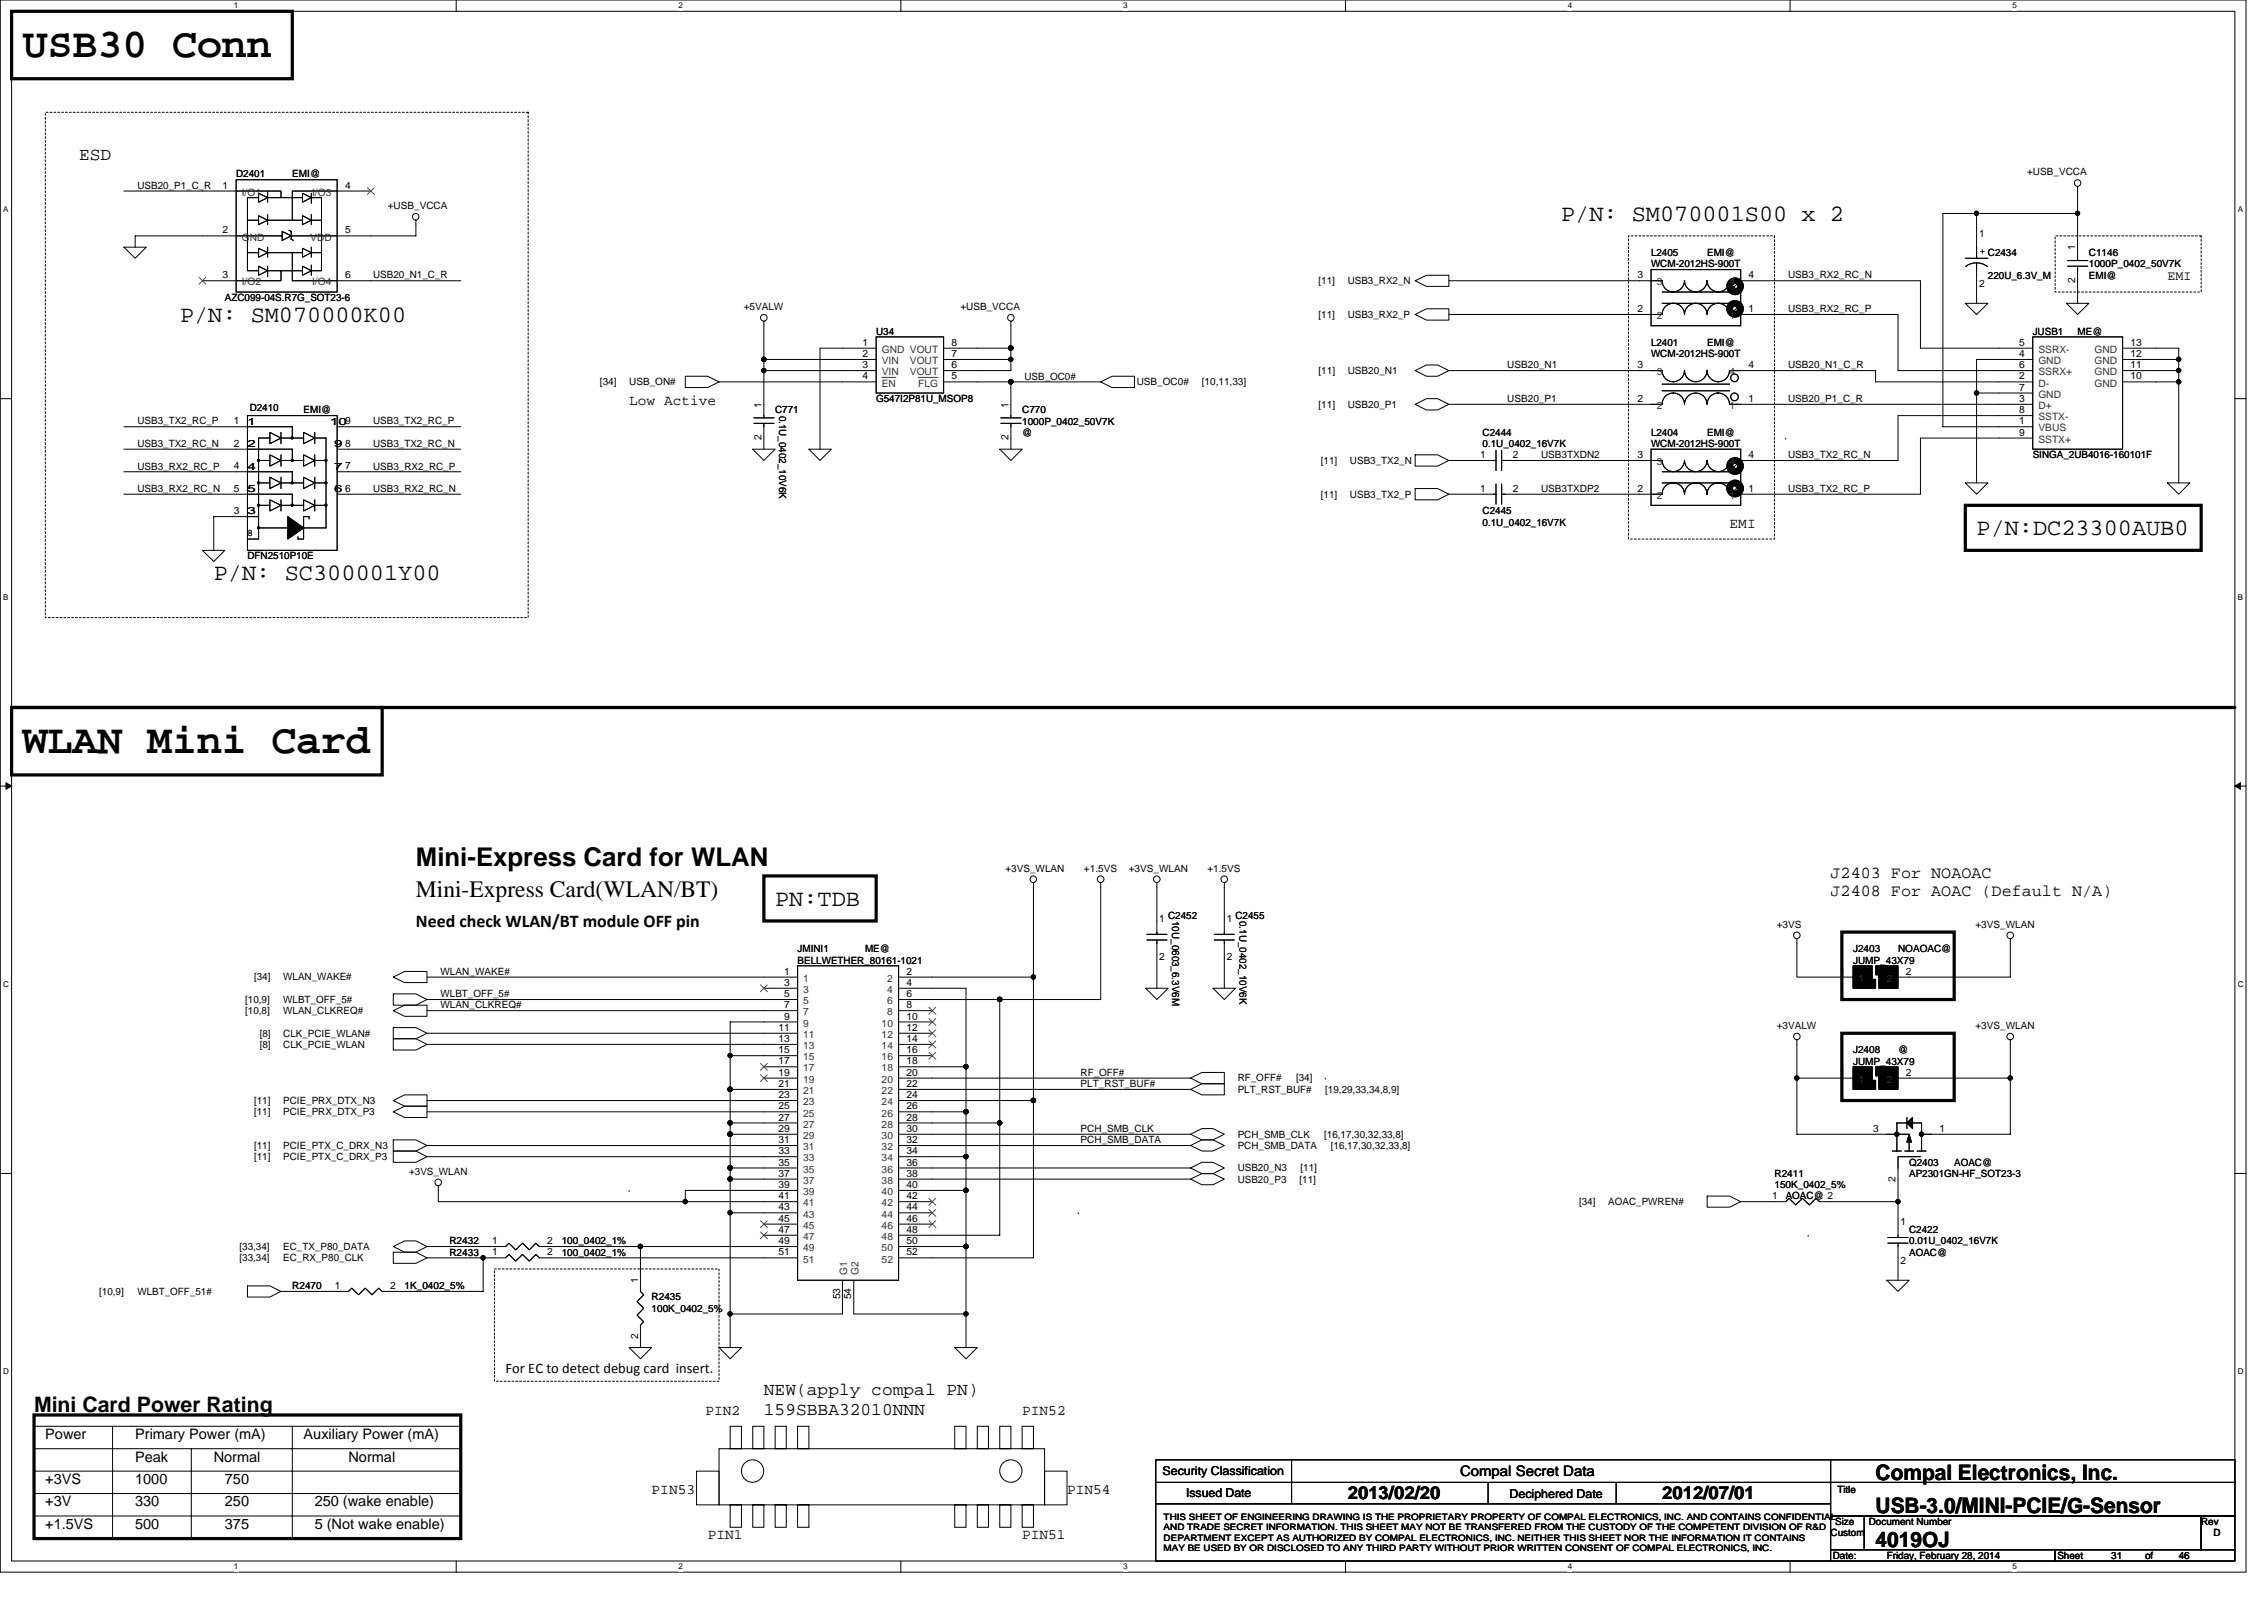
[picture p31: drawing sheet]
<svg xmlns="http://www.w3.org/2000/svg" width="297mm" height="210mm" viewBox="0 0 297 210" stroke-linecap="round" stroke-linejoin="round" font-family="sans-serif">
<defs><g id="words">
<g font-size="5.4">
<text x="3" y="7.5">USB30 Conn</text>
<text x="3" y="98.8">WLAN Mini Card</text>
</g>
<text font-size="3.4" x="54.6" y="113.6">Mini-Express Card for WLAN</text>
<g font-size="3.1">
<text x="204.8" y="29">P/N: SM070001S00 x 2</text>
<text x="23.6" y="42.2">P/N: SM070000K00</text>
<text x="259.3" y="70.2">P/N:DC23300AUB0</text>
<text x="28" y="76.1">P/N: SC300001Y00</text>
<text x="54.6" y="117.7">Mini-Express Card(WLAN/BT)</text>
<text x="101.7" y="118.9">PN:TDB</text>
</g>
<g font-size="2.8">
<text x="4.5" y="185.3">Mini Card Power Rating</text>
<text x="246.1" y="194.1">Compal Electronics, Inc.</text>
<text x="246.1" y="202.9">4019OJ</text>
<text x="246.1" y="198.5">USB-3.0/MINI-PCIE/G-Sensor</text>
</g>
<g font-size="2.3">
<text x="10.4" y="21">ESD</text>
<text x="54.6" y="121.6">Need check WLAN/BT module OFF pin</text>
<text x="100.2" y="183.1">NEW(apply compal PN)</text>
<text x="100.2" y="185.6">159SBBA32010NNN</text>
<text x="176.8" y="196.7">2013/02/20</text>
<text x="218.1" y="196.7">2012/07/01</text>
</g>
<g font-size="2.2">
<text x="240.2" y="115.2">J2403 For NOAOAC</text>
<text x="240.2" y="117.5">J2408 For AOAC (Default N/A)</text>
</g>
<g font-size="1.9">
<text x="82.5" y="53.1">Low Active</text>
<text x="226.9" y="69.3">EMI</text>
<text x="66.3" y="180.1">For EC to detect debug card insert.</text>
<text x="92.6" y="185.7">PIN2</text>
<text x="134.1" y="185.7">PIN52</text>
<text x="5.9" y="188.8">Power</text>
<text x="17.7" y="191.7">Peak</text>
<text x="17.7" y="188.8">Primary Power (mA)</text>
<text x="28" y="191.7">Normal</text>
<text x="39.8" y="188.8">Auxiliary Power (mA)</text>
<text x="45.7" y="191.7">Normal</text>
<text x="5.9" y="194.7">+3VS</text>
<text x="5.9" y="197.6">+3V</text>
<text x="17.7" y="197.6">330</text>
<text x="17.7" y="194.7">1000</text>
<text x="29.5" y="197.6">250</text>
<text x="29.5" y="194.7">750</text>
<text x="41.3" y="197.6">250 (wake enable)</text>
<text x="85.5" y="196">PIN53</text>
<text x="140" y="196">PIN54</text>
<text x="191.6" y="193.7">Compal Secret Data</text>
<text x="5.9" y="200.6">+1.5VS</text>
<text x="17.7" y="200.6">500</text>
<text x="29.5" y="200.6">375</text>
<text x="41.3" y="200.6">5 (Not wake enable)</text>
<text x="92.9" y="201.9">PIN1</text>
<text x="134.1" y="201.9">PIN51</text>
</g>
<text font-size="1.8" x="284.4" y="36.7">EMI</text>
<g font-size="1.6">
<text x="152.5" y="193.5">Security Classification</text>
<text x="155.6" y="196.3">Issued Date</text>
<text x="198.1" y="196.5">Deciphered Date</text>
</g>
<g font-size="1.3">
<text x="31" y="23.3">D2401</text>
<text x="38.4" y="23.3">EMI@</text>
<text x="266" y="23">+USB_VCCA</text>
<text x="18" y="24.8">USB20_P1_C_R</text>
<text x="29.2" y="24.7">1</text>
<text x="45.3" y="24.7">4</text>
<text x="50.9" y="27.4">+USB_VCCA</text>
<text x="29.2" y="30.6">2</text>
<text x="45.3" y="30.6">5</text>
<text x="216.6" y="33.6">L2405</text>
<text x="216.6" y="35.1">WCM-2012HS-900T</text>
<text x="224" y="33.6">EMI@</text>
<text x="259.6" y="31.1">1</text>
<text x="259.8" y="33.3">+ C2434</text>
<text x="272.3" y="32.9" transform="rotate(-90 272.3 32.9)">1</text>
<text x="274.1" y="33.6">C1146</text>
<text x="274.1" y="35.1">1000P_0402_50V7K</text>
<text x="29.2" y="36.5">3</text>
<text x="29.5" y="39.5">AZC099-04S.R7G_SOT23-6</text>
<text x="45.3" y="36.5">6</text>
<text x="49" y="36.5">USB20_N1_C_R</text>
<text x="97.6" y="40.7">+5VALW</text>
<text x="126" y="40.7">+USB_VCCA</text>
<text x="173" y="41.7">[11]</text>
<text x="173" y="37.3">[11]</text>
<text x="176.8" y="41.7">USB3_RX2_P</text>
<text x="176.8" y="37.3">USB3_RX2_N</text>
<text x="214.8" y="40.9">2</text>
<text x="214.8" y="36.5">3</text>
<text x="229.4" y="40.9">1</text>
<text x="229.4" y="36.5">4</text>
<text x="234.6" y="41">USB3_RX2_RC_P</text>
<text x="234.6" y="36.5">USB3_RX2_RC_N</text>
<text x="259.6" y="37.6">2</text>
<text x="260.8" y="36.6">220U_6.3V_M</text>
<text x="272.3" y="37.1" transform="rotate(-90 272.3 37.1)">2</text>
<text x="274.1" y="36.6">EMI@</text>
<text x="113.2" y="45.4">1</text>
<text x="113.2" y="46.8">2</text>
<text x="115" y="43.9">U34</text>
<text x="124.8" y="46.8">7</text>
<text x="124.8" y="45.4">8</text>
<text x="216.6" y="45.4">L2401</text>
<text x="216.6" y="46.9">WCM-2012HS-900T</text>
<text x="224" y="45.4">EMI@</text>
<text x="264.9" y="46.8">4</text>
<text x="264.9" y="45.4">5</text>
<text x="266.7" y="43.9">JUSB1</text>
<text x="272.6" y="43.9">ME@</text>
<text x="279.5" y="45.4">13</text>
<text x="279.5" y="46.8">12</text>
<text x="32.8" y="53.9">D2410</text>
<text x="78.7" y="50.5">[34]</text>
<text x="82.5" y="50.5">USB_ON#</text>
<text x="99.9" y="53.5" transform="rotate(-90 99.9 53.5)">1</text>
<text x="113.2" y="48.3">3</text>
<text x="113.2" y="49.8">4</text>
<text x="115" y="52.7">G547I2P81U_MSOP8</text>
<text x="124.8" y="48.3">6</text>
<text x="124.8" y="49.8">5</text>
<text x="132.3" y="53.5" transform="rotate(-90 132.3 53.5)">1</text>
<text x="134.4" y="49.8">USB_OC0#</text>
<text x="149.1" y="50.5">USB_OC0#</text>
<text x="157.7" y="50.5">[10,11,33]</text>
<text x="173" y="53.5">[11]</text>
<text x="173" y="49.1">[11]</text>
<text x="176.8" y="53.5">USB20_P1</text>
<text x="176.8" y="49.1">USB20_N1</text>
<text x="197.8" y="48.3">USB20_N1</text>
<text x="197.8" y="52.7">USB20_P1</text>
<text x="214.8" y="48.3">3</text>
<text x="214.8" y="52.7">2</text>
<text x="229.4" y="52.7">1</text>
<text x="229.4" y="48.3">4</text>
<text x="234.6" y="52.7">USB20_P1_C_R</text>
<text x="234.6" y="48.3">USB20_N1_C_R</text>
<text x="264.9" y="52.7">3</text>
<text x="264.9" y="49.8">2</text>
<text x="264.9" y="51.2">7</text>
<text x="264.9" y="48.3">6</text>
<text x="279.5" y="48.3">11</text>
<text x="279.5" y="49.8">10</text>
<text x="18" y="55.7">USB3_TX2_RC_P</text>
<text x="18" y="58.6">USB3_TX2_RC_N</text>
<text x="30.7" y="55.7">1</text>
<text x="30.7" y="58.6">2</text>
<text x="32.5" y="58.7">2</text>
<text x="32.5" y="55.7">1</text>
<text x="39.8" y="54.2">EMI@</text>
<text x="43.3" y="55.7">109</text>
<text x="43.3" y="55.7">10</text>
<text x="43.9" y="58.7">9</text>
<text x="45.3" y="58.6">8</text>
<text x="49" y="55.7">USB3_TX2_RC_P</text>
<text x="49" y="58.6">USB3_TX2_RC_N</text>
<text x="99.9" y="57.8" transform="rotate(-90 99.9 57.8)">2</text>
<text x="101.7" y="54.2">C771</text>
<text x="102.2" y="54.5" transform="rotate(90 102.2 54.5)">0.1U_0402_10V6K</text>
<text x="132.3" y="57.8" transform="rotate(-90 132.3 57.8)">2</text>
<text x="134.1" y="54.2">C770</text>
<text x="134.1" y="57.2">@</text>
<text x="134.1" y="55.7">1000P_0402_50V7K</text>
<text x="194.5" y="57.2">C2444</text>
<text x="194.5" y="58.7">0.1U_0402_16V7K</text>
<text x="216.6" y="57.2">L2404</text>
<text x="216.6" y="58.7">WCM-2012HS-900T</text>
<text x="224" y="57.2">EMI@</text>
<text x="264.9" y="55.7">1</text>
<text x="264.9" y="54.2">8</text>
<text x="264.9" y="57.2">9</text>
<text x="18" y="61.6">USB3_RX2_RC_P</text>
<text x="18" y="64.5">USB3_RX2_RC_N</text>
<text x="30.7" y="61.6">4</text>
<text x="30.7" y="64.5">5</text>
<text x="32.5" y="64.5">5</text>
<text x="32.5" y="61.6">4</text>
<text x="43.9" y="61.6">7</text>
<text x="43.9" y="64.5">6</text>
<text x="45.3" y="64.5">6</text>
<text x="45.3" y="61.6">7</text>
<text x="49" y="61.6">USB3_RX2_RC_P</text>
<text x="49" y="64.5">USB3_RX2_RC_N</text>
<text x="173.3" y="65.3">[11]</text>
<text x="173.3" y="60.9">[11]</text>
<text x="177.1" y="65.3">USB3_TX2_P</text>
<text x="177.1" y="60.9">USB3_TX2_N</text>
<text x="194.2" y="60.1">1</text>
<text x="194.2" y="64.5">1</text>
<text x="198.5" y="60.1">2</text>
<text x="198.5" y="64.5">2</text>
<text x="202.2" y="60.1">USB3TXDN2</text>
<text x="202.2" y="64.5">USB3TXDP2</text>
<text x="214.8" y="64.5">2</text>
<text x="214.8" y="60.1">3</text>
<text x="229.4" y="64.5">1</text>
<text x="229.4" y="60.1">4</text>
<text x="234.6" y="60.1">USB3_TX2_RC_N</text>
<text x="234.6" y="64.5">USB3_TX2_RC_P</text>
<text x="266.7" y="60.1">SINGA_2UB4016-160101F</text>
<text x="30.7" y="67.5">3</text>
<text x="32.5" y="70.3">8</text>
<text x="32.5" y="67.5">3</text>
<text x="194.5" y="67.5">C2445</text>
<text x="194.5" y="69">0.1U_0402_16V7K</text>
<text x="32.5" y="73.4">DFN2510P10E</text>
<text x="131.9" y="114.3">+3VS_WLAN</text>
<text x="142.2" y="114.3">+1.5VS</text>
<text x="148.1" y="114.3">+3VS_WLAN</text>
<text x="158.4" y="114.3">+1.5VS</text>
<text x="104.6" y="124.9">JMINI1</text>
<text x="113.5" y="124.9">ME@</text>
<text x="152.1" y="120.9">1</text>
<text x="153.3" y="120.5">C2452</text>
<text x="153.8" y="120.8" transform="rotate(90 153.8 120.8)">10U_0603_6.3V6M</text>
<text x="160.9" y="120.9">1</text>
<text x="162.1" y="120.5">C2455</text>
<text x="162.6" y="120.8" transform="rotate(90 162.6 120.8)">0.1U_0402_10V6K</text>
<text x="233.1" y="121.7">+3VS</text>
<text x="243.1" y="124.9">J2403</text>
<text x="249" y="124.9">NOAOAC@</text>
<text x="259.2" y="121.7">+3VS_WLAN</text>
<text x="32.2" y="131.6">[10,9]</text>
<text x="33.3" y="128.6">[34]</text>
<text x="37.2" y="128.6">WLAN_WAKE#</text>
<text x="37.2" y="131.6">WLBT_OFF_5#</text>
<text x="57.8" y="127.9">WLAN_WAKE#</text>
<text x="57.8" y="130.8">WLBT_OFF_5#</text>
<text x="102.9" y="127.9">1</text>
<text x="102.9" y="129.3">3</text>
<text x="102.9" y="130.8">5</text>
<text x="104.6" y="126.4">BELLWETHER_80161-1021</text>
<text x="118.9" y="127.9">2</text>
<text x="118.9" y="129.3">4</text>
<text x="118.9" y="130.8">6</text>
<text x="152.1" y="126">2</text>
<text x="160.9" y="126">2</text>
<text x="241.3" y="127.9">1</text>
<text x="243.1" y="126.4">JUMP_43X79</text>
<text x="250.1" y="127.9">2</text>
<text x="32.2" y="133.1">[10,8]</text>
<text x="34.1" y="136">[8]</text>
<text x="34.1" y="137.5">[8]</text>
<text x="37.2" y="136">CLK_PCIE_WLAN#</text>
<text x="37.2" y="137.5">CLK_PCIE_WLAN</text>
<text x="37.2" y="133.1">WLAN_CLKREQ#</text>
<text x="57.8" y="132.3">WLAN_CLKREQ#</text>
<text x="102.1" y="135.2">11</text>
<text x="102.1" y="136.7">13</text>
<text x="102.9" y="132.3">7</text>
<text x="102.9" y="133.8">9</text>
<text x="118.9" y="132.3">8</text>
<text x="118.9" y="133.8">10</text>
<text x="118.9" y="135.2">12</text>
<text x="118.9" y="136.7">14</text>
<text x="233.1" y="135">+3VALW</text>
<text x="259.2" y="135">+3VS_WLAN</text>
<text x="102.1" y="138.2">15</text>
<text x="102.1" y="139.6">17</text>
<text x="102.1" y="141.1">19</text>
<text x="102.1" y="142.6">21</text>
<text x="118.9" y="138.2">16</text>
<text x="118.9" y="139.6">18</text>
<text x="118.9" y="141.1">20</text>
<text x="118.9" y="142.6">22</text>
<text x="141.8" y="142.6">PLT_RST_BUF#</text>
<text x="141.8" y="141.1">RF_OFF#</text>
<text x="162.4" y="141.9">RF_OFF#</text>
<text x="162.4" y="143.4">PLT_RST_BUF#</text>
<text x="170" y="141.9">[34]</text>
<text x="173.9" y="143.4">[19,29,33,34,8,9]</text>
<text x="241.3" y="141.1">1</text>
<text x="243.1" y="138.2">J2408</text>
<text x="243.1" y="139.7">JUMP_43X79</text>
<text x="249" y="138.2">@</text>
<text x="250.1" y="141.1">2</text>
<text x="33.3" y="146.3">[11]</text>
<text x="33.3" y="144.8">[11]</text>
<text x="37.2" y="146.3">PCIE_PRX_DTX_P3</text>
<text x="37.2" y="144.8">PCIE_PRX_DTX_N3</text>
<text x="102.1" y="144.1">23</text>
<text x="102.1" y="145.5">25</text>
<text x="102.1" y="147">27</text>
<text x="102.1" y="148.5">29</text>
<text x="102.1" y="150">31</text>
<text x="118.9" y="144.1">24</text>
<text x="118.9" y="145.5">26</text>
<text x="118.9" y="147">28</text>
<text x="118.9" y="148.5">30</text>
<text x="118.9" y="150">32</text>
<text x="141.8" y="148.5">PCH_SMB_CLK</text>
<text x="141.8" y="150">PCH_SMB_DATA</text>
<text x="162.4" y="149.2">PCH_SMB_CLK</text>
<text x="173.7" y="149.2">[16,17,30,32,33,8]</text>
<text x="245.8" y="148.5">3</text>
<text x="254.5" y="148.5">1</text>
<text x="33.3" y="150.7">[11]</text>
<text x="33.3" y="152.2">[11]</text>
<text x="37.2" y="150.7">PCIE_PTX_C_DRX_N3</text>
<text x="37.2" y="152.2">PCIE_PTX_C_DRX_P3</text>
<text x="53.7" y="154.1">+3VS_WLAN</text>
<text x="102.1" y="151.4">33</text>
<text x="102.1" y="152.9">35</text>
<text x="102.1" y="154.4">37</text>
<text x="102.1" y="155.9">39</text>
<text x="118.9" y="151.4">34</text>
<text x="118.9" y="152.9">36</text>
<text x="118.9" y="154.4">38</text>
<text x="118.9" y="155.9">40</text>
<text x="162.4" y="153.7">USB20_N3</text>
<text x="162.4" y="155.2">USB20_P3</text>
<text x="162.4" y="150.7">PCH_SMB_DATA</text>
<text x="170.5" y="155.2">[11]</text>
<text x="170.6" y="153.7">[11]</text>
<text x="174.6" y="150.7">[16,17,30,32,33,8]</text>
<text x="232.8" y="154.4">R2411</text>
<text x="232.8" y="155.9">150K_0402_5%</text>
<text x="248.7" y="155" transform="rotate(-90 248.7 155)">2</text>
<text x="250.5" y="152.9">Q2403</text>
<text x="250.5" y="154.4">AP2301GN-HF_SOT23-3</text>
<text x="256.4" y="152.9">AOAC@</text>
<text x="102.1" y="157.3">41</text>
<text x="102.1" y="158.8">43</text>
<text x="102.1" y="160.3">45</text>
<text x="102.1" y="161.7">47</text>
<text x="118.9" y="157.3">42</text>
<text x="118.9" y="158.8">44</text>
<text x="118.9" y="160.3">46</text>
<text x="118.9" y="161.7">48</text>
<text x="207.2" y="158.1">[34]</text>
<text x="211" y="158.1">AOAC_PWREN#</text>
<text x="232.5" y="157.3">1</text>
<text x="234.3" y="157.4">AOAC@ 2</text>
<text x="249.3" y="160.7">1</text>
<text x="250.5" y="161.8">C2422</text>
<text x="31.4" y="164">[33,34]</text>
<text x="31.4" y="165.5">[33,34]</text>
<text x="37.2" y="164">EC_TX_P80_DATA</text>
<text x="37.2" y="165.5">EC_RX_P80_CLK</text>
<text x="59" y="163.2">R2432</text>
<text x="59" y="164.7">R2433</text>
<text x="64.6" y="163.2">1</text>
<text x="64.6" y="164.7">1</text>
<text x="71.8" y="163.2">2</text>
<text x="71.8" y="164.7">2</text>
<text x="73.7" y="163.2">100_0402_1%</text>
<text x="73.7" y="164.7">100_0402_1%</text>
<text x="102.1" y="163.2">49</text>
<text x="102.1" y="164.7">51</text>
<text x="118.9" y="163.2">50</text>
<text x="118.9" y="164.7">52</text>
<text x="249.3" y="165.8">2</text>
<text x="250.5" y="163.2">0.01U_0402_16V7K</text>
<text x="250.5" y="164.7">AOAC@</text>
<text x="13" y="169.9">[10,9]</text>
<text x="18" y="169.9">WLBT_OFF_51#</text>
<text x="38.4" y="169.1">R2470</text>
<text x="43.9" y="169.1">1</text>
<text x="51.2" y="169.1">2</text>
<text x="53.1" y="169.1">1K_0402_5%</text>
<text x="83.7" y="168.4" transform="rotate(-90 83.7 168.4)">1</text>
<text x="85.5" y="170.6">R2435</text>
<text x="85.5" y="172.1">100K_0402_5%</text>
<text x="110.2" y="170.5" transform="rotate(-90 110.2 170.5)">53</text>
<text x="111.7" y="170.5" transform="rotate(-90 111.7 170.5)">54</text>
<text x="83.7" y="175.6" transform="rotate(-90 83.7 175.6)">2</text>
<text x="241.1" y="195.8">Title</text>
<text x="240.2" y="201.5">Custom</text>
<text x="240.8" y="200.1">Size</text>
<text x="245.2" y="200.1">Document Number</text>
<text x="288.8" y="200.1">Rev</text>
<text x="290.4" y="201.5">D</text>
<text x="240.5" y="204.5">Date:</text>
<text x="247.5" y="204.5">Friday, February 28, 2014</text>
<text x="269.9" y="204.5">Sheet</text>
<text x="277" y="204.5">31</text>
<text x="281.4" y="204.5">of</text>
<text x="285.9" y="204.5">46</text>
</g>
<g font-size="1.3" fill="#333">
<text x="31.7" y="25.7">I/O1</text>
<text x="41" y="25.7">I/O3</text>
<text x="31.7" y="31.6">GND</text>
<text x="40.7" y="31.6">VDD</text>
<text x="31.7" y="37.4">I/O2</text>
<text x="41" y="37.4">I/O4</text>
<text x="217.4" y="41.9">2</text>
<text x="217.4" y="37.4">3</text>
<text x="226.9" y="41.9">1</text>
<text x="226.9" y="37.4">4</text>
<text x="115.7" y="46.3">GND VOUT</text>
<text x="115.7" y="47.8">VIN</text>
<text x="119.4" y="47.8">VOUT</text>
<text x="267.4" y="47.8">GND</text>
<text x="267.4" y="46.3">SSRX-</text>
<text x="274.8" y="46.3">GND</text>
<text x="274.8" y="47.8">GND</text>
<text x="115.7" y="49.2">VIN</text>
<text x="115.7" y="50.7">EN</text>
<text x="119.4" y="49.2">VOUT</text>
<text x="120.5" y="50.7">FLG</text>
<text x="217.4" y="49.2">3</text>
<text x="217.4" y="53.7">2</text>
<text x="226.9" y="53.7">1</text>
<text x="226.9" y="49.2">4</text>
<text x="267.4" y="53.7">D+</text>
<text x="267.4" y="50.7">D-</text>
<text x="267.4" y="52.2">GND</text>
<text x="267.4" y="49.2">SSRX+</text>
<text x="274.8" y="49.2">GND</text>
<text x="274.8" y="50.7">GND</text>
<text x="267.4" y="56.6">VBUS</text>
<text x="267.4" y="55.1">SSTX-</text>
<text x="267.4" y="58.1">SSTX+</text>
<text x="217.4" y="65.4">2</text>
<text x="217.4" y="61">3</text>
<text x="226.9" y="65.4">1</text>
<text x="226.9" y="61">4</text>
<text x="105.4" y="128.8">1</text>
<text x="105.4" y="130.3">3</text>
<text x="105.4" y="131.7">5</text>
<text x="116.4" y="128.8">2</text>
<text x="116.4" y="130.3">4</text>
<text x="116.4" y="131.7">6</text>
<text x="243.9" y="128.8">1</text>
<text x="247.5" y="128.8">2</text>
<text x="105.4" y="133.2">7</text>
<text x="105.4" y="134.7">9</text>
<text x="105.4" y="136.2">11</text>
<text x="105.4" y="137.6">13</text>
<text x="115.7" y="134.7">10</text>
<text x="115.7" y="136.2">12</text>
<text x="115.7" y="137.6">14</text>
<text x="116.4" y="133.2">8</text>
<text x="105.4" y="139.1">15</text>
<text x="105.4" y="140.6">17</text>
<text x="105.4" y="142">19</text>
<text x="105.4" y="143.5">21</text>
<text x="115.7" y="139.1">16</text>
<text x="115.7" y="140.6">18</text>
<text x="115.7" y="142">20</text>
<text x="115.7" y="143.5">22</text>
<text x="243.9" y="142">1</text>
<text x="247.5" y="142">2</text>
<text x="105.4" y="145">23</text>
<text x="105.4" y="146.5">25</text>
<text x="105.4" y="147.9">27</text>
<text x="105.4" y="149.4">29</text>
<text x="115.7" y="145">24</text>
<text x="115.7" y="146.5">26</text>
<text x="115.7" y="147.9">28</text>
<text x="115.7" y="149.4">30</text>
<text x="105.4" y="150.9">31</text>
<text x="105.4" y="152.4">33</text>
<text x="105.4" y="153.8">35</text>
<text x="105.4" y="155.3">37</text>
<text x="115.7" y="150.9">32</text>
<text x="115.7" y="152.4">34</text>
<text x="115.7" y="153.8">36</text>
<text x="115.7" y="155.3">38</text>
<text x="105.4" y="156.8">39</text>
<text x="105.4" y="158.3">41</text>
<text x="105.4" y="159.7">43</text>
<text x="105.4" y="161.2">45</text>
<text x="115.7" y="156.8">40</text>
<text x="115.7" y="158.3">42</text>
<text x="115.7" y="159.7">44</text>
<text x="115.7" y="161.2">46</text>
<text x="105.4" y="162.7">47</text>
<text x="105.4" y="164.1">49</text>
<text x="105.4" y="165.6">51</text>
<text x="111.1" y="167.2" transform="rotate(-90 111.1 167.2)">G1</text>
<text x="112.6" y="167.2" transform="rotate(-90 112.6 167.2)">G2</text>
<text x="115.7" y="162.7">48</text>
<text x="115.7" y="164.1">50</text>
<text x="115.7" y="165.6">52</text>
</g>
<g font-size="1.2">
<text x="152.7" y="199.4">THIS SHEET OF ENGINEERING DRAWING IS THE PROPRIETARY PROPERTY OF COMPAL ELECTRONICS, INC. AND CONTAINS CONFIDENTIAL</text>
<text x="152.7" y="200.8">AND TRADE SECRET INFORMATION. THIS SHEET MAY NOT BE TRANSFERED FROM THE CUSTODY OF THE COMPETENT DIVISION OF R&amp;D</text>
<text x="152.7" y="202.1">DEPARTMENT EXCEPT AS AUTHORIZED BY COMPAL ELECTRONICS, INC. NEITHER THIS SHEET NOR THE INFORMATION IT CONTAINS</text>
<text x="152.7" y="203.5">MAY BE USED BY OR DISCLOSED TO ANY THIRD PARTY WITHOUT PRIOR WRITTEN CONSENT OF COMPAL ELECTRONICS, INC.</text>
</g>
<g font-size="1.1">
<text x="30.7" y="1.1">1</text>
<text x="89" y="1.1">2</text>
<text x="147.4" y="1.1">3</text>
<text x="205.7" y="1.1">4</text>
<text x="264" y="1.1">5</text>
<text x=".4" y="27.8">A</text>
<text x="293.6" y="27.8">A</text>
<text x=".4" y="78.7">B</text>
<text x="293.6" y="78.7">B</text>
<text x=".4" y="129.5">C</text>
<text x="293.6" y="129.5">C</text>
<text x=".4" y="180.3">D</text>
<text x="293.6" y="180.3">D</text>
<text x="30.7" y="205.9">1</text>
<text x="89" y="205.9">2</text>
<text x="147.4" y="205.9">3</text>
<text x="205.7" y="205.9">4</text>
<text x="264" y="205.9">5</text>
</g>
</g></defs>
<path d="M0 0h294.7v206.2h-294.7zM1.5 1.5h291.7v203.3h-291.7z" fill="none" stroke="#000" stroke-width=".13"/>
<g fill="#fff">
<path d="M30.7 .1h.6v1.2h-.6z"/>
<path d="M30.7 204.9h.6v1.2h-.6z"/>
</g>
<path d="M59.9 0v1.5M59.9 204.8v1.5" fill="none" stroke="#000" stroke-width=".13"/>
<g fill="#fff">
<path d="M89 .1h.6v1.2h-.6z"/>
<path d="M89 204.9h.6v1.2h-.6z"/>
</g>
<path d="M118.2 0v1.5M118.2 204.8v1.5" fill="none" stroke="#000" stroke-width=".13"/>
<g fill="#fff">
<path d="M147.4 .1h.5v1.2h-.5z"/>
<path d="M147.4 204.9h.5v1.2h-.5z"/>
</g>
<path d="M176.5 0v1.5M176.5 204.8v1.5" fill="none" stroke="#000" stroke-width=".13"/>
<g fill="#fff">
<path d="M205.7 .1h.6v1.2h-.6z"/>
<path d="M205.7 204.9h.6v1.2h-.6z"/>
</g>
<path d="M234.9 0v1.5M234.9 204.8v1.5" fill="none" stroke="#000" stroke-width=".13"/>
<g fill="#fff">
<path d="M264 .1h.6v1.2h-.6z"/>
<path d="M264 204.9h.6v1.2h-.6z"/>
<path d="M.4 26.9h.7v1.2h-.7z"/>
<path d="M293.6 26.9h.7v1.2h-.7z"/>
<path d="M.4 77.7h.7v1.2h-.7z"/>
<path d="M293.6 77.7h.7v1.2h-.7z"/>
</g>
<path d="M0 52.3h1.5M293.2 52.3h1.5" fill="none" stroke="#000" stroke-width=".13"/>
<g fill="#fff">
<path d="M.4 128.5h.8v1.2h-.8z"/>
<path d="M293.6 128.5h.7v1.2h-.7z"/>
</g>
<path d="M0 103.1h1.5M293.2 103.1h1.5" fill="none" stroke="#000" stroke-width=".13"/>
<path d="M.8 102.7l.7 .4-.7 .4zM293.2 103.1l.8-.4v.8z" fill="#000" stroke="#000" stroke-width=".13"/>
<g fill="#fff">
<path d="M.4 179.3h.8v1.2h-.8z"/>
<path d="M293.6 179.3h.7v1.2h-.7z"/>
</g>
<g fill="none" stroke="#000" stroke-width=".13">
<path d="M16.3 32.4h2.9l-1.5 1.5zM16.3 25.1h10.3M26.6 30.9h-8.9v1.5M48.7 36.8h11.7M54.6 28.9v2h-5.9M185.7 36.8l1.5-.7h2.9v1.5h-2.9zM190.1 36.8h25M216.6 36.8h1.5M218.1 36.8a1.45 1.45 0 0 0 1.5 1.5h-.1a1.49 1.49 0 0 0 1.5-1.5 1.47 1.47 0 0 0 1.5 1.5 1.47 1.47 0 0 0 1.5-1.5M218.1 39.8h8.8M218.1 38.3h8.8M224 36.8a1.47 1.47 0 0 0 1.4 1.5 1.46 1.46 0 0 0 1.5-1.5"/>
<path d="M226.9 36.8h1.5M229.9 36.8h22.1v8.9h10.3M257.8 39.8h3l-1.5 1.5zM259.3 36.8v3M259.3 28v2.9M271.1 39.8h3l-1.5 1.5zM272.6 36.8v3M272.6 24.5v7.9M272.6 28h-17.7v28h7.4M16.3 56h22.1v1.5M16.3 58.9h22.1v1.5M32.5 54.5h11.7v17.7h-11.7z"/>
<path d="M35.4 59.7l1.5 .7-1.5 .8zM35.4 56.7l1.5 .8-1.5 .7zM35.4 57.5h-1.5v13.2h-1.4M36.9 59.7v1.5M36.9 57.5h2.9M36.9 56.7v1.5M39.8 56.7l1.5 .8-1.5 .7zM39.8 59.7l1.5 .7-1.5 .8zM41.3 56.7v1.5M41.3 59.7v1.5M41.3 57.5h1.5v11.8h-8.9M44.2 58.9h16.2"/>
<path d="M60.4 56h-16.2M89.9 49.4h3l1.4 .7-1.4 .7h-3zM94.3 50.1h16.2M98.8 58.9h2.9l-1.5 1.5zM100.2 47.2h10.3M100.2 48.6h10.3M100.2 42.1v10.9M100.2 57.5v1.4M106.1 58.9h3l-1.5 1.5zM110.5 45.7h-2.9v13.2M128.2 47.2h4.4M128.2 45.7h4.4"/>
<path d="M131.2 58.9h2.9l-1.5 1.5zM132.6 50.1v2.9M132.6 57.5v1.4M132.6 42.1v6.5h-4.4M144.4 50.1h-16.2M144.4 50.1l1.5-.7h2.9v1.4h-2.9zM185.7 53l1.5-.7h1.4l1.5 .7-1.5 .8h-1.4zM185.7 48.6l1.5-.7h1.4l1.5 .7-1.5 .8h-1.4zM185.7 59.7h2.9l1.5 .7-1.5 .8h-2.9zM185.7 41.3l1.5-.8h2.9v1.5h-2.9zM190.1 48.6h25M190.1 53h25"/>
<path d="M190.1 41.3h25M196.3 59.1v2.6M197 59.1v2.6M216.6 41.3h1.5M218.1 41.2a1.45 1.45 0 0 1 1.5-1.4h-.1a1.49 1.49 0 0 1 1.5 1.4 1.47 1.47 0 0 1 1.5-1.4 1.47 1.47 0 0 1 1.5 1.4M224 41.2a1.43 1.43 0 0 1 1.4-1.4 1.47 1.47 0 0 1 1.5 1.4M226.9 41.3h1.5M229.9 53h32.4M229.9 41.3h19.1v7.3h13.3M229.9 48.6h16.2v1.5h16.2M234.3 57.5h.1M259.3 51.6h3"/>
<path d="M262.3 57.5h-10.3v7.3h-22.1M262.3 54.5h-13.3v5.9h-19.1M262.3 47.2h-3v16.2M282.9 47.2h3M282.9 50.1h3M282.9 45.7h3v17.7M282.9 48.6h3M16.3 61.9h22.1v1.5M16.3 64.8h22.1v1.5M26.6 72.2h2.9l-1.5 1.5zM33.9 67.8h-5.9v4.4M33.9 60.4h1.5"/>
<path d="M33.9 63.4h1.5M33.9 66.3h1.5M35.4 62.6l1.5 .8-1.5 .7zM35.4 65.6l1.5 .7-1.5 .7zM36.9 60.4h2.9M36.9 62.6v1.5M36.9 65.6v1.4M36.9 63.4h2.9M36.9 66.3h2.9M39.8 65.6l1.5 .7-1.5 .7zM39.8 62.6l1.5 .8-1.5 .7zM40.6 68.1v-.3h-.8v2.9h-.7v-.3"/>
<path d="M41.3 62.6v1.5M41.3 65.6v1.4M41.3 60.4h1.5M41.3 63.4h1.5M41.3 66.3h1.5M44.2 61.9h16.2M44.2 64.8h16.2M185.7 64.1h2.9l1.5 .7-1.5 .8h-2.9zM190.1 64.8h4.4M190.1 60.4h6.2M197 60.4h18.1M198.9 64.8h16.2"/>
<path d="M257.8 63.4h3l-1.5 1.4zM284.4 63.4h2.9l-1.4 1.4zM135.6 115.8v49.2h-13.3M144.4 115.8v15.3h-22.1M151.8 115.8v5M160.6 115.8v5M51.6 134.8h3l1.4 .8-1.4 .7h-3zM51.6 136.3h3l1.4 .7-1.4 .8h-3zM51.6 128.2l1.5-.8h2.9v1.5h-2.9zM51.6 132.6l1.5-.7h2.9v1.4h-2.9zM51.6 130.4h3l1.4 .7-1.4 .8h-3zM56 137h44.2"/>
<path d="M56 135.6h44.2M56 128.2h44.2M56 132.6h44.2M56 131.1h44.2M95.8 138.5h4.4M100.2 134.1h-4.4v8.8M122.3 129.6h4.4v47.2M122.3 140h4.4M122.3 128.2h13.3M131.2 131.1v31h-8.9M150.3 129.6h3l-1.5 1.5zM151.8 125.2v4.4"/>
<path d="M159.1 129.6h3l-1.5 1.5zM160.6 125.2v4.4M235.8 123.2v5h7.3M235.8 136.4v12.4h10.3M263.8 123.2v5h-14.8M263.8 136.4v12.4h-8.9M0 153.9h1.5M51.6 144.4l1.5-.8h2.9v1.5h-2.9zM51.6 149.5h3l1.4 .8-1.4 .7h-3zM51.6 151h3l1.4 .7-1.4 .8h-3zM51.6 145.9l1.5-.8h2.9v1.5h-2.9zM56 144.4h44.2"/>
<path d="M56 145.9h44.2M56 150.3h44.2M56 151.7h44.2M57.5 155.6v2h42.7M82.5 156.2h.1M95.8 147.3v7.4M95.8 142.9v4.4h4.4M95.8 154.7v4.4h4.4M95.8 154.7h4.4M95.8 142.9h4.4M95.8 153.2h4.4M95.8 148.8h4.4"/>
<path d="M95.8 159.1v17.7M100.2 156.2h-10.3v1.4M122.3 154.7h33.9M122.3 142.9h33.9M122.3 153.2h33.9M122.3 148.8h33.9M122.3 150.3h33.9M122.3 141.4h33.9M122.3 156.2h4.4M122.3 145.9h4.4M122.3 151.7h4.4M122.3 147.3h8.9"/>
<path d="M122.3 144.4h13.3M141.5 159.1h.1M156.2 153.2l1.5-.7h1.4l1.5 .7-1.5 .8h-1.4zM156.2 154.7l1.5-.7h1.4l1.5 .7-1.5 .7h-1.4zM156.2 148.8l1.5-.7h1.4l1.5 .7-1.5 .7h-1.4zM156.2 150.3l1.5-.8h1.4l1.5 .8-1.5 .7h-1.4zM156.2 141.4l1.5-.7h2.9v1.5h-2.9zM156.2 142.9l1.5-.7h2.9v1.4h-2.9zM173.9 141.4h.1M224 156.9h2.9l1.5 .7-1.5 .8h-2.9zM228.4 157.6h4.4M235.8 141.4h7.3"/>
<path d="M240.2 157.6h8.8M249 141.4h14.8M249 154.7v5.9M293.2 153.9h1.5M32.5 168.7h2.9l1.5 .7-1.5 .8h-2.9zM36.9 169.4h7.3M51.6 163.5l1.5-.7h1.5l1.4 .7-1.4 .8h-1.5zM51.6 164.3h3l1.4 .7-1.4 .7h-3zM56 165h7.4v4.4h-11.8M56 163.5h10.3l.5-.4 .9 .9 .9-.9 .8 .9 .9-.9 .5 .4h13.2v5.9l.5 .5-.9 .9 .9 .8-.9 .9 .9 .9-.5 .4v3M63.4 165h1.5M72.2 165h28"/>
<path d="M82.5 176.8h3l-1.5 1.5zM84 163.5h16.2M94.3 176.8h3l-1.5 1.5zM95.8 172.4h14.7M112 172.4h14.7M122.3 163.5h4.4M125.3 176.8h2.9l-1.5 1.5zM237.2 162.1h.1M247.5 168h3l-1.5 1.4zM249 165v3M4.5 187.1h55.9M4.5 190.1h55.9"/>
<path d="M4.5 193h55.9M4.5 195.9h55.9M4.5 198.9h55.9M14.8 187.1v14.7M25.1 190.1v11.7M38.4 187.1v14.7M91.4 193h2.9v4.4h-2.9zM94.3 190.1h42.8v7.3h-42.8zM95.8 187.1h1.5v3h-1.5zM95.8 197.4h1.5v3h-1.5zM98.8 197.4h1.4v3h-1.4zM98.8 187.1h1.4v3h-1.4z"/>
<path d="M101.7 197.4h1.5v3h-1.5zM101.7 187.1h1.5v3h-1.5zM104.6 197.4h1.5v3h-1.5zM104.6 187.1h1.5v3h-1.5zM125.3 197.4h1.4v3h-1.4zM125.3 187.1h1.4v3h-1.4zM128.2 197.4h1.5v3h-1.5zM128.2 187.1h1.5v3h-1.5zM131.2 197.4h1.4v3h-1.4zM131.2 187.1h1.4v3h-1.4zM134.1 197.4h1.5v3h-1.5zM134.1 187.1h1.5v3h-1.5z"/>
<path d="M137.1 193h2.9v4.4h-2.9zM151.6 191.5h88.6v3h-88.6zM151.6 194.5h88.6v2.8h-88.6zM151.6 197.3h88.6v7.5h-88.6zM169.5 191.5v5.8M195.2 194.5v2.8M212 194.5v2.8M240.2 198.9h4.4v4.4h-4.4zM240.2 191.5h53v3h-53zM240.2 194.5h53v4.4h-53zM244.6 198.9h44.2v4.4h-44.2zM288.8 198.9h4.4v4.4h-4.4z"/>
<path d="M240.2 203.3h29.4v1.5h-29.4zM269.6 203.3h23.6v1.5h-23.6z"/>
<circle cx="54.5" cy="28.4" r=".43"/>
<circle cx="272.6" cy="24" r=".43"/>
<circle cx="100.2" cy="41.7" r=".43"/>
<circle cx="132.6" cy="41.7" r=".43"/>
<circle cx="135.6" cy="115.3" r=".43"/>
<circle cx="144.4" cy="115.3" r=".43"/>
<circle cx="151.8" cy="115.3" r=".43"/>
<circle cx="160.6" cy="115.3" r=".43"/>
<circle cx="235.7" cy="122.7" r=".43"/>
<circle cx="235.7" cy="136" r=".43"/>
<circle cx="263.7" cy="122.7" r=".43"/>
<circle cx="263.7" cy="136" r=".43"/>
<circle cx="57.5" cy="155.1" r=".43"/>
<circle cx="98.7" cy="193" r="1.47"/>
<circle cx="132.6" cy="193" r="1.47"/>
</g>
<path d="M1.5 1.5h36.9v8.8h-36.9zM257.8 66.3h31v5.9h-31zM1.5 92.8h291.7M1.5 92.8h48.6v8.9h-48.6zM100.2 114.9h14.8v5.9h-14.8zM241.7 135.6h14.7v8.8h-14.7zM241.7 122.3h14.7v8.8h-14.7zM4.5 185.6h55.9v16.2h-55.9z" fill="none" stroke="#000" stroke-width=".42"/>
<path d="M5.9 14.7h63.4v66.3h-63.4zM213.7 30.9h19.1v39.8h-19.1zM269.6 30.9h19.2v7.4h-19.2zM64.9 166.5h29.4v14.7h-29.4z" fill="none" stroke="#000" stroke-width=".13" stroke-dasharray=".3 .3"/>
<g fill="#000" stroke="#000" stroke-width=".13">
<path d="M37.8 67.8l2 1.5-2 1.4z"/>
<path d="M38.2 57.4h.2v.2h-.2z" fill-rule="evenodd"/>
<path d="M38.2 57.4h.2v.2h-.2z" fill-rule="evenodd"/>
<path d="M33.8 60.3h.2v.2h-.2z" fill-rule="evenodd"/>
<path d="M33.8 66.2h.2v.2h-.2z" fill-rule="evenodd"/>
<path d="M33.8 63.2h.2v.2h-.2z" fill-rule="evenodd"/>
<path d="M33.8 69.1h.2v.2h-.2z" fill-rule="evenodd"/>
<path d="M33.8 60.3h.2v.2h-.2z" fill-rule="evenodd"/>
<path d="M33.8 66.2h.2v.2h-.2z" fill-rule="evenodd"/>
<path d="M33.8 63.2h.2v.2h-.2z" fill-rule="evenodd"/>
<path d="M33.8 69.1h.2v.2h-.2z" fill-rule="evenodd"/>
<path d="M38.2 60.3h.2v.2h-.2z" fill-rule="evenodd"/>
<path d="M38.2 66.2h.2v.2h-.2z" fill-rule="evenodd"/>
<path d="M38.2 63.2h.2v.2h-.2z" fill-rule="evenodd"/>
<path d="M38.2 60.3h.2v.2h-.2z" fill-rule="evenodd"/>
<path d="M38.2 66.2h.2v.2h-.2z" fill-rule="evenodd"/>
<path d="M38.2 63.2h.2v.2h-.2z" fill-rule="evenodd"/>
<path d="M42.7 60.3h.2v.2h-.2z" fill-rule="evenodd"/>
<path d="M42.7 63.2h.2v.2h-.2z" fill-rule="evenodd"/>
<path d="M42.7 66.2h.2v.2h-.2z" fill-rule="evenodd"/>
<path d="M42.7 60.3h.2v.2h-.2z" fill-rule="evenodd"/>
<path d="M42.7 63.2h.2v.2h-.2z" fill-rule="evenodd"/>
<path d="M42.7 66.2h.2v.2h-.2z" fill-rule="evenodd"/>
<path d="M243.1 126.7h1.5v2.9h-1.5z" fill-rule="evenodd"/>
<path d="M243.1 126.7h1.5v2.9h-1.5z" fill-rule="evenodd"/>
<path d="M244.6 126.7h1v2.9h-1z" fill-rule="evenodd"/>
<path d="M244.6 126.7h1v2.9h-1z" fill-rule="evenodd"/>
<path d="M245.6 128.5h.5v1.1h-.5z" fill-rule="evenodd"/>
<path d="M245.6 128.5h.5v1.1h-.5z" fill-rule="evenodd"/>
<path d="M246.1 126.7h.4v1.2h-.4z" fill-rule="evenodd"/>
<path d="M246.1 126.7h.4v1.2h-.4z" fill-rule="evenodd"/>
<path d="M246.5 126.7h1v2.9h-1z" fill-rule="evenodd"/>
<path d="M246.5 126.7h1v2.9h-1z" fill-rule="evenodd"/>
<path d="M247.5 126.7h1.5v2.9h-1.5z" fill-rule="evenodd"/>
<path d="M247.5 126.7h1.5v2.9h-1.5z" fill-rule="evenodd"/>
<path d="M243.1 140h1.5v2.9h-1.5z" fill-rule="evenodd"/>
<path d="M243.1 140h1.5v2.9h-1.5z" fill-rule="evenodd"/>
<path d="M244.6 140h1v2.9h-1z" fill-rule="evenodd"/>
<path d="M244.6 140h1v2.9h-1z" fill-rule="evenodd"/>
<path d="M245.6 141.7h.5v1.2h-.5z" fill-rule="evenodd"/>
<path d="M245.6 141.7h.5v1.2h-.5z" fill-rule="evenodd"/>
<path d="M246.1 140h.4v1.1h-.4z" fill-rule="evenodd"/>
<path d="M246.1 140h.4v1.1h-.4z" fill-rule="evenodd"/>
<path d="M246.5 140h1v2.9h-1z" fill-rule="evenodd"/>
<path d="M246.5 140h1v2.9h-1z" fill-rule="evenodd"/>
<path d="M247.5 140h1.5v2.9h-1.5z" fill-rule="evenodd"/>
<path d="M247.5 140h1.5v2.9h-1.5z" fill-rule="evenodd"/>
<circle cx="259.3" cy="28" r=".29"/>
<circle cx="272.6" cy="28" r=".29"/>
<circle cx="100.2" cy="47.1" r=".29"/>
<circle cx="100.2" cy="48.6" r=".29"/>
<circle cx="132.6" cy="45.7" r=".29"/>
<circle cx="132.6" cy="47.1" r=".29"/>
<circle cx="132.6" cy="50.1" r=".29"/>
<circle cx="259.3" cy="51.5" r=".29"/>
<circle cx="285.8" cy="50.1" r=".29"/>
<circle cx="285.8" cy="48.6" r=".29"/>
<circle cx="285.8" cy="47.1" r=".29"/>
<circle cx="95.8" cy="138.5" r=".29"/>
<circle cx="126.7" cy="139.9" r=".29"/>
<circle cx="131.2" cy="131.1" r=".29"/>
<circle cx="135.6" cy="128.2" r=".29"/>
<circle cx="89.9" cy="157.6" r=".29"/>
<circle cx="95.8" cy="148.8" r=".29"/>
<circle cx="95.8" cy="154.7" r=".29"/>
<circle cx="95.8" cy="142.9" r=".29"/>
<circle cx="95.8" cy="153.2" r=".29"/>
<circle cx="95.8" cy="147.3" r=".29"/>
<circle cx="95.8" cy="159.1" r=".29"/>
<circle cx="126.7" cy="156.2" r=".29"/>
<circle cx="126.7" cy="145.8" r=".29"/>
<circle cx="126.7" cy="151.7" r=".29"/>
<circle cx="131.2" cy="147.3" r=".29"/>
<circle cx="135.6" cy="144.4" r=".29"/>
<circle cx="235.7" cy="141.4" r=".29"/>
<circle cx="249" cy="157.6" r=".29"/>
<circle cx="263.7" cy="141.4" r=".29"/>
<circle cx="63.4" cy="165" r=".29"/>
<circle cx="84" cy="163.5" r=".29"/>
<circle cx="95.8" cy="172.4" r=".29"/>
<circle cx="126.7" cy="172.4" r=".29"/>
<circle cx="126.7" cy="163.5" r=".29"/>
</g>
<circle cx="227.6" cy="40.5" r=".72" fill="#fff"/>
<circle cx="227.6" cy="40.5" r=".72" fill="#000" stroke="#000" stroke-width=".87"/>
<circle cx="227.6" cy="37.6" r=".72" fill="#fff"/>
<circle cx="227.6" cy="37.6" r=".72" fill="#000" stroke="#000" stroke-width=".87"/>
<path d="M216.6 36.8h1.5M216.6 35.4h11.8v7.3h-11.8zM218.1 36.8a1.45 1.45 0 0 0 1.5 1.5h-.1a1.49 1.49 0 0 0 1.5-1.5 1.47 1.47 0 0 0 1.5 1.5 1.47 1.47 0 0 0 1.5-1.5M218.1 39.8h8.8M218.1 38.3h8.8M224 36.8a1.47 1.47 0 0 0 1.4 1.5 1.46 1.46 0 0 0 1.5-1.5M226.9 36.8h1.5M216.6 41.3h1.5M218.1 41.2a1.45 1.45 0 0 1 1.5-1.4h-.1a1.49 1.49 0 0 1 1.5 1.4 1.47 1.47 0 0 1 1.5-1.4 1.47 1.47 0 0 1 1.5 1.4M224 41.2a1.43 1.43 0 0 1 1.4-1.4 1.47 1.47 0 0 1 1.5 1.4M226.9 41.3h1.5" fill="none" stroke="#000" stroke-width=".13"/>
<circle cx="227.6" cy="40.5" r=".72" fill="#fff"/>
<circle cx="227.6" cy="40.5" r=".72" fill="#000" stroke="#000" stroke-width=".87"/>
<circle cx="227.6" cy="37.6" r=".72" fill="#fff"/>
<circle cx="227.6" cy="37.6" r=".72" fill="#000" stroke="#000" stroke-width=".87"/>
<g fill="none" stroke="#000" stroke-width=".13">
<path d="M26.6 25.1h10.3v.8M31 23.6h13.2v14.7h-13.2zM32.5 33.1h1.4M32.5 28.9h1.4M33.9 34.9l1.2 .6-1.2 .6zM33.9 25.4l1.2 .5-1.2 .6zM33.9 28.3l1.2 .6-1.2 .6zM33.9 32.6l1.2 .5-1.2 .6zM33.9 25.9h-1.4v9.6h1.4M35.1 25.2v1.3M35.1 28.2v1.3M35.1 32.4v1.3"/>
<path d="M35.1 34.9v1.4M35.1 35.5h4.6M35.1 33.1h4.6M35.1 25.9h4.6M35.1 28.9h4.6M36.9 35.5v1.3h-10.3M37 30.4l1.2 .5-1.2 .6zM37 30.9h-10.4M37.9 30.2l.3 .2v1l.3 .1M38.2 30.9h10.5M38.4 33.1v3.7h10.3M39.7 34.9l1.1 .6-1.1 .6z"/>
<path d="M39.7 28.3l1.1 .6-1.1 .6zM39.7 25.4l1.1 .5-1.1 .6zM39.7 32.6l1.1 .5-1.1 .6zM40.8 25.9h1.4v9.6h-1.4M40.8 25.4v1.3M40.8 28.2v1.3M40.8 32.4v1.3M40.8 34.8v1.3M40.8 33.1h1.4M40.8 28.9h1.4M48.7 25.1h-10.3v3.8M215.1 36.8h1.5"/>
<path d="M216.6 35.4h11.8v7.3h-11.8zM228.4 36.8h1.5M257.8 33.9h3M257.9 35a2.37 2.37 0 0 1 2.8 0M259.3 30.9v3M259.3 34.5v2.3M271.3 34.9h2.6M271.3 34.2h2.6M272.6 32.4v1.8M272.6 34.9v1.9M98.9 55.5h2.7M98.9 54.8h2.7"/>
<path d="M100.2 53v1.8M100.2 55.5v2M110.5 48.6h4.5M110.5 50.1h4.5M110.5 45.7h4.5M110.5 47.2h4.5M115 44.2h8.8v7.4h-8.8zM123.8 48.6h4.4M123.8 50.1h4.4M123.8 45.7h4.4M123.8 47.2h4.4M131.3 55.5h2.7"/>
<path d="M131.3 54.8h2.7M132.6 53v1.8M132.6 55.5v2M215.1 41.3h1.5M218.1 51.3h8.8M218.1 50.4h8.8M224 53a1.47 1.47 0 0 0-1.5-1.4 1.47 1.47 0 0 0-1.5 1.4 1.51 1.51 0 0 0-1.5-1.4h.1a1.45 1.45 0 0 0-1.5 1.4h-3M224 48.6a1.47 1.47 0 0 1-1.5 1.5 1.47 1.47 0 0 1-1.5-1.5 1.49 1.49 0 0 1-1.5 1.5h.1a1.45 1.45 0 0 1-1.5-1.5h-3M224 53a1.45 1.45 0 0 1 1.4-1.4 1.46 1.46 0 0 1 1.5 1.4h3M224 48.6a1.47 1.47 0 0 0 1.4 1.5 1.46 1.46 0 0 0 1.5-1.5h3M228.4 41.3h1.5M262.3 56h4.4"/>
<path d="M262.3 54.5h4.4M262.3 53h4.4M262.3 48.6h4.4M262.3 50.1h4.4M262.3 45.7h4.4M262.3 47.2h4.4M262.3 57.5h4.4M262.3 51.6h4.4M266.7 44.2h11.8v14.7h-11.8zM278.5 48.6h4.4M278.5 50.1h4.4M278.5 45.7h4.4"/>
<path d="M278.5 47.2h4.4M194.5 64.8h1.8M196.3 63.5v2.6M197 64.8h1.9M197 63.5v2.6M216.6 64.8h1.5M216.6 60.4h1.5M218.1 64.8a1.44 1.44 0 0 1 1.5-1.4h-.1a1.46 1.46 0 0 1 1.5 1.4 1.47 1.47 0 0 1 1.5-1.4 1.47 1.47 0 0 1 1.5 1.4M218.1 60.4a1.46 1.46 0 0 0 1.5 1.5h-.1a1.53 1.53 0 0 0 1.5-1.5 1.47 1.47 0 0 0 1.5 1.5 1.47 1.47 0 0 0 1.5-1.5M218.1 63.4h8.8M218.1 61.9h8.8M224 64.8a1.45 1.45 0 0 1 1.4-1.4 1.45 1.45 0 0 1 1.5 1.4"/>
<path d="M224 60.4a1.48 1.48 0 0 0 1.4 1.5 1.48 1.48 0 0 0 1.5-1.5M226.9 64.8h1.5M226.9 60.4h1.5M100.2 128.2h4.4M100.2 129.6h4.4M100.2 131.1h4.4M100.2 132.6h4.4M100.2 134.1h4.4M100.2 135.6h4.4M100.2 137h4.4M100.2 138.5h4.4M100.2 140h4.4"/>
<path d="M104.6 126.7h13.3v41.3h-13.3zM117.9 128.2h4.4M117.9 129.6h4.4M117.9 131.1h4.4M117.9 132.6h4.4M117.9 134.1h4.4M117.9 135.6h4.4M117.9 137h4.4M117.9 138.5h4.4M117.9 140h4.4M150.5 123.3h2.6M150.5 122.6h2.6"/>
<path d="M151.8 120.8v1.8M151.8 123.3v1.9M159.3 123.3h2.6M159.3 122.6h2.6M160.6 120.8v1.8M160.6 123.3v1.9M100.2 157.6h4.4M100.2 147.3h4.4M100.2 148.8h4.4M100.2 141.4h4.4M100.2 142.9h4.4M100.2 144.4h4.4"/>
<path d="M100.2 145.9h4.4M100.2 150.3h4.4M100.2 151.7h4.4M100.2 153.2h4.4M100.2 154.7h4.4M100.2 156.2h4.4M100.2 159.1h4.4M117.9 157.6h4.4M117.9 147.3h4.4M117.9 148.8h4.4M117.9 141.4h4.4M117.9 142.9h4.4"/>
<path d="M117.9 144.4h4.4M117.9 145.9h4.4M117.9 150.3h4.4M117.9 151.7h4.4M117.9 153.2h4.4M117.9 154.7h4.4M117.9 156.2h4.4M117.9 159.1h4.4M232.8 157.6h1.5l.4-.4 .9 .9 .9-.9 .9 .9 .9-.9 .4 .4h1.5M246.1 148.8h4.4M248.3 151h1.2M249.9 151h1.2"/>
<path d="M250.2 147.3h-1.3v3.7M250.2 146.6v1.5M250.5 149.5v1.5M250.9 147.3h1.2v3.7M251.5 151h1.2M252 151.7h-3v3M254.9 148.8h-2.8M44.2 169.4h1.5l.5-.4 .9 .9 .8-.9 .9 .9 .9-.9 .4 .4h1.5M64.9 165h1.4l.5-.4 .9 .8 .9-.8 .8 .8 .9-.8 .5 .4h1.4M100.2 165h4.4M100.2 160.6h4.4M100.2 162.1h4.4"/>
<path d="M100.2 163.5h4.4M110.5 168v4.4M112 168v4.4M117.9 165h4.4M117.9 160.6h4.4M117.9 162.1h4.4M117.9 163.5h4.4M247.7 163.1h2.6M247.7 162.3h2.6M249 160.6v1.7M249 163.1v1.9"/>
<circle cx="227.6" cy="49.6" r=".51"/>
<circle cx="227.6" cy="52.1" r=".51"/>
</g>
<path d="M115.7 49.5h1.8M120.5 49.5h2.6" fill="none" stroke="#333" stroke-width=".13"/>
<g fill="#000" stroke="#000" stroke-width=".13">
<path d="M250.5 148.8l.3 1h-.6zM250.2 147.3l.7-.7v1.5z"/>
<circle cx="248.9" cy="148.8" r=".29"/>
<circle cx="252.1" cy="148.8" r=".29"/>
</g>
<g fill="none" stroke="#4c4c4c" stroke-width=".13">
<path d="M26.1 36.4l.9 .9M27 36.4l-.9 .9M48.2 24.6l.9 .9M49.1 24.6l-.9 .9M99.8 129.2l.9 .9M99.8 139.5l.9 .9M100.7 129.2l-.9 .9M100.7 139.5l-.9 .9M121.9 132.1l.9 1M121.9 133.6l.9 .9M121.9 135.1l.9 .9M121.9 136.6l.9 .9"/>
<path d="M121.9 138l.9 1M122.8 132.1l-.9 1M122.8 133.6l-.9 .9M122.8 135.1l-.9 .9M122.8 136.6l-.9 .9M122.8 138l-.9 1M99.8 141l.9 .9M100.7 141l-.9 .9M121.9 157.2l.9 .9M121.9 158.7l.9 .9M122.8 157.2l-.9 .9M122.8 158.7l-.9 .9"/>
<path d="M99.8 160.1l.9 1M99.8 161.6l.9 .9M100.7 160.1l-.9 1M100.7 161.6l-.9 .9M121.9 160.1l.9 1M122.8 160.1l-.9 1"/>
</g>
<circle cx="227.6" cy="64.1" r=".72" fill="#fff"/>
<circle cx="227.6" cy="64.1" r=".72" fill="#000" stroke="#000" stroke-width=".87"/>
<circle cx="227.6" cy="61.1" r=".72" fill="#fff"/>
<circle cx="227.6" cy="61.1" r=".72" fill="#000" stroke="#000" stroke-width=".87"/>
<path d="M216.6 58.9h11.8v7.4h-11.8zM216.6 64.8h1.5M216.6 60.4h1.5M218.1 64.8a1.44 1.44 0 0 1 1.5-1.4h-.1a1.46 1.46 0 0 1 1.5 1.4 1.47 1.47 0 0 1 1.5-1.4 1.47 1.47 0 0 1 1.5 1.4M218.1 60.4a1.46 1.46 0 0 0 1.5 1.5h-.1a1.53 1.53 0 0 0 1.5-1.5 1.47 1.47 0 0 0 1.5 1.5 1.47 1.47 0 0 0 1.5-1.5M218.1 63.4h8.8M218.1 61.9h8.8M224 64.8a1.45 1.45 0 0 1 1.4-1.4 1.45 1.45 0 0 1 1.5 1.4M224 60.4a1.48 1.48 0 0 0 1.4 1.5 1.48 1.48 0 0 0 1.5-1.5M226.9 64.8h1.5M226.9 60.4h1.5" fill="none" stroke="#000" stroke-width=".13"/>
<circle cx="227.6" cy="64.1" r=".72" fill="#fff"/>
<circle cx="227.6" cy="64.1" r=".72" fill="#000" stroke="#000" stroke-width=".87"/>
<circle cx="227.6" cy="61.1" r=".72" fill="#fff"/>
<circle cx="227.6" cy="61.1" r=".72" fill="#000" stroke="#000" stroke-width=".87"/>
<path d="M216.6 58.9h11.8v7.4h-11.8zM215.1 64.8h1.5M215.1 60.4h1.5M228.4 64.8h1.5M228.4 60.4h1.5" fill="none" stroke="#000" stroke-width=".13"/>
<g fill="#000" stroke="#000" stroke-width=".13">
<circle cx="259.3" cy="28" r=".29"/>
<circle cx="272.6" cy="28" r=".29"/>
<circle cx="100.2" cy="47.1" r=".29"/>
<circle cx="100.2" cy="48.6" r=".29"/>
<circle cx="132.6" cy="45.7" r=".29"/>
<circle cx="132.6" cy="47.1" r=".29"/>
<circle cx="132.6" cy="50.1" r=".29"/>
<circle cx="259.3" cy="51.5" r=".29"/>
<circle cx="285.8" cy="50.1" r=".29"/>
<circle cx="285.8" cy="48.6" r=".29"/>
<circle cx="285.8" cy="47.1" r=".29"/>
<circle cx="95.8" cy="138.5" r=".29"/>
<circle cx="126.7" cy="139.9" r=".29"/>
<circle cx="131.2" cy="131.1" r=".29"/>
<circle cx="135.6" cy="128.2" r=".29"/>
<circle cx="89.9" cy="157.6" r=".29"/>
<circle cx="95.8" cy="148.8" r=".29"/>
<circle cx="95.8" cy="154.7" r=".29"/>
<circle cx="95.8" cy="142.9" r=".29"/>
<circle cx="95.8" cy="153.2" r=".29"/>
<circle cx="95.8" cy="147.3" r=".29"/>
<circle cx="95.8" cy="159.1" r=".29"/>
<circle cx="126.7" cy="156.2" r=".29"/>
<circle cx="126.7" cy="145.8" r=".29"/>
<circle cx="126.7" cy="151.7" r=".29"/>
<circle cx="131.2" cy="147.3" r=".29"/>
<circle cx="135.6" cy="144.4" r=".29"/>
<circle cx="235.7" cy="141.4" r=".29"/>
<circle cx="249" cy="157.6" r=".29"/>
<circle cx="263.7" cy="141.4" r=".29"/>
<circle cx="63.4" cy="165" r=".29"/>
<circle cx="84" cy="163.5" r=".29"/>
<circle cx="95.8" cy="172.4" r=".29"/>
<circle cx="126.7" cy="172.4" r=".29"/>
<circle cx="126.7" cy="163.5" r=".29"/>
</g>
<use href="#words"/>
</svg>
